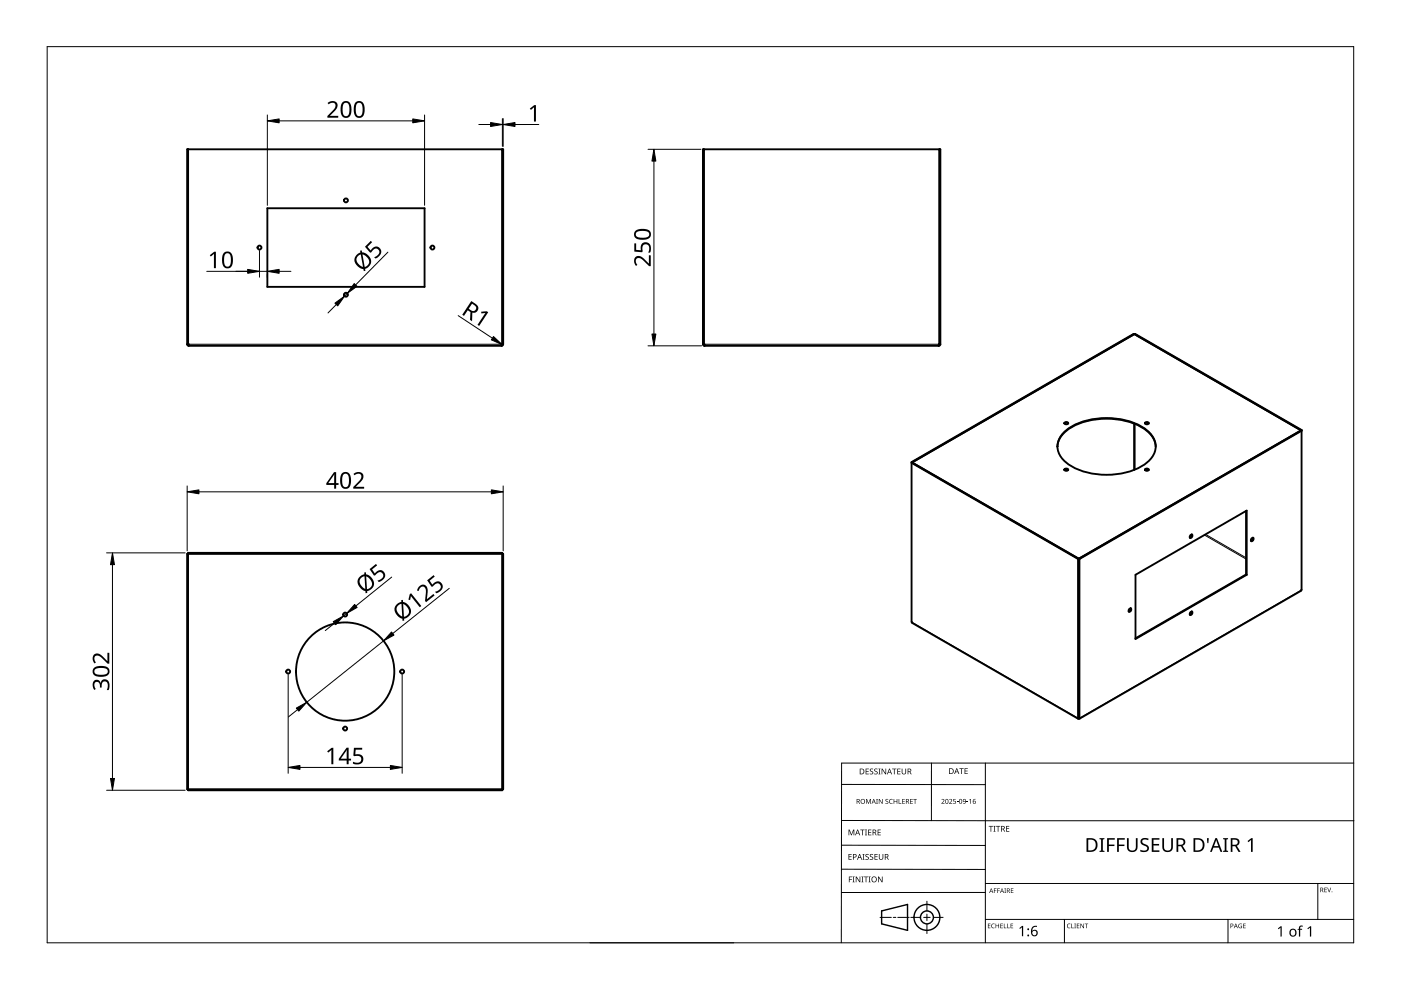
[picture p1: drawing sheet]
<svg xmlns="http://www.w3.org/2000/svg" width="297mm" height="210mm" viewBox="0 0 297 210" stroke-linecap="round" stroke-linejoin="round" font-family="sans-serif">
<g fill="none" stroke="#000" stroke-width=".4">
<path d="M39.8 31.7v41.3l.2 .2M39.8 31.8h.1M106.5 31.7v41.3M106.5 31.8h.1M106.5 31.7v41.3l-.2 .2M149.2 31.7v41.3l.2 .2M149.2 31.8h.1M149.2 31.7v41.3M199.2 31.8h.1M199.2 31.7v41.3l-.2 .2M56.7 44.2h33.3v16.6h-33.3zM39.7 73v-41.3h67v41.3"/>
<path d="M39.7 73h.3v.3M39.7 73l.3 .3M40 73.3h66.3M106.7 73l-.4 .3M106.7 73h-.4v.3M149 73v-41.3h50.4v41.3M149 73h.4v.3M149 73l.4 .3M149.4 73.3h49.6M199.4 73l-.4 .3M199.4 73h-.4v.3M240.5 70.8l-47.1 27.3"/>
<path d="M240.5 70.9l.2-.1 35.3 20.4M193.3 98v33.9l35.3 20.5M193.3 98l47.1-27.2 35.6 20.5-47.1 27.2M193.3 98l35.6 20.5M193.4 98.1h.1M193.4 98.1h-.1l35.3 20.4M225.6 91.6a14.7 14.7 0 0 1 13.1-2.5 9 9 0 0 1 6 4 4.1 4.1 0 0 1-1.8 5.2 15.7 15.7 0 0 1-16.5 0 4.1 4.1 0 0 1-.8-6.7zM225.7 99.5l.4-.2 .3 .2a.36 .36 0 0 1-.3 .3 .36 .36 0 0 1-.4-.3zM225.7 89.6l.4-.1 .3 .1a.36 .36 0 0 1-.3 .4 .36 .36 0 0 1-.4-.4zM226.5 99.7l-.4-.2-.4 .2M226.5 89.8l-.4-.2-.4 .2M240.5 89.8v9.8"/>
<path d="M242.8 89.6l.4-.1 .3 .1a.36 .36 0 0 1-.3 .4 .36 .36 0 0 1-.4-.4zM242.8 99.5l.4-.2 .3 .2a.36 .36 0 0 1-.3 .3 .36 .36 0 0 1-.4-.3zM243.6 89.8l-.4-.2-.4 .2M243.6 99.7l-.4-.2-.4 .2M245 94.7a5.3 5.3 0 0 0-3.1-4.2 16 16 0 0 0-15.5 .6 4.9 4.9 0 0 0-2.2 3.6M275.9 91.3l-47.2 27.2M275.9 91.3h.1M276 91.2v33.9l-.2 .1-46.9 27.2M276 91.2h-.2M106.5 117.4v-.2h-66.6v50.4h66.6v-.2M106.5 117.4v50h-66.7M228.6 118.5v33.8"/>
<path d="M228.7 118.5v33.9M228.7 118.5h-.1M228.7 118.6h.1M228.7 118.5v33.7M228.9 118.5v33.8M252.5 113.4l.1-.1a.36 .36 0 0 1 .1 .5 .36 .36 0 0 1-.5 .2zM252.7 113.3l-.1 .5-.3 .2M264.2 108.3v13.5M265.4 114.1l.2-.1a.36 .36 0 0 1 .1 .5 .36 .36 0 0 1-.5 .1zM265.6 114v.4l-.4 .3M239.5 129.1l.1-.1a.36 .36 0 0 1 .2 .5 .36 .36 0 0 1-.5 .1zM239.7 129v.4l-.4 .3"/>
<path d="M240.7 121.9l23.6-13.6v13.6l-23.6 13.6zM252.5 129.8l.1-.1a.36 .36 0 0 1 .1 .5 .36 .36 0 0 1-.5 .1zM252.7 129.7l-.1 .4-.3 .2M264.2 121.8l-23.5 13.5M264.2 121.8l.1 .1M228.6 152.3l-.1-.1 .2 .2M228.7 152.2l-.1 .1M228.7 152.2h.1M228.7 152.2l.2 .1M228.9 152.3l.1-.1-.3 .2M39.8 167.4h-.1v-50h67v50h-.2"/>
<circle cx="55" cy="52.5" r=".42"/>
<circle cx="73.3" cy="42.5" r=".42"/>
<circle cx="91.7" cy="52.5" r=".42"/>
<circle cx="73.3" cy="62.5" r=".42"/>
<circle cx="73.2" cy="130.3" r=".42"/>
<circle cx="61.1" cy="142.4" r=".42"/>
<circle cx="73.2" cy="154.5" r=".42"/>
<circle cx="73.2" cy="142.4" r="10.4"/>
<circle cx="85.3" cy="142.4" r=".42"/>
</g>
<path d="M40 73h66.3M149.4 73h49.6M255.4 113.4l8.8 5.1M255.6 113.3l8.6 5M193.4 131.9l35.1 20.3M275.9 125.1l-46.9 27.1M228.7 152.2h.1" fill="none" stroke="#000" stroke-width=".21"/>
<path d="M10 9.9h277v190h-277z" fill="none" stroke="#000" stroke-width=".21"/>
<g fill="none" stroke="#000" stroke-width=".21">
<path d="M178.4 179.2l30.5 .1M178.4 166.3l30.5 .1M178.5 174h108.6M197.5 161.8v12.2M208.9 161.8v38.1M287 161.8h-108.6v38.1M125.1 199.9h30.5M178.4 184.3h30.5M186.6 194.5h2.4M189.4 194.5h.5M190.4 194.5h2.4M193.1 194.5h2.1"/>
<path d="M195.8 194.5h1.4M196.5 191.1v2M196.5 193.8v1.4M196.5 195.9v2M197.9 194.5h2.1M208.9 189.2h-30.5M208.9 187.3h78.1M208.9 194.9h78.1M225.7 194.9v5M260.4 194.9v5M279.4 187.3v7.6"/>
</g>
<g fill="none" stroke="#000" stroke-width=".3">
<path d="M186.9 193.1l5.5-1.3v5.5l-5.5-1.4z"/>
<circle cx="196.5" cy="194.5" r="1.37"/>
<circle cx="196.5" cy="194.5" r="2.74"/>
</g>
<g fill="#000">
<path d="M179.9 175.9h.2l.4 1 .4-1h.2v1.2h-.1v-1.1l-.4 1.1h-.2l-.4-1.1 .1 1.1h-.2zM182.4 175.9h.9v.1h-.4v1.1h-.1v-1.1h-.4zM183.4 175.9h.4l-.1 .1v1l.1 .1h-.4l.1-.1v-1zM183.6 169.4h.2l.3 .8 .4-.8h.2v1h-.2v-.9l-.4 .9-.4-.9 .1 .9h-.2zM183.5 163h.7v.1h-.5v.4h.5v.1h-.5v.4h.5v.2h-.7zM184.1 175.9h.6v.1h-.5v.4h.5v.1h-.5v.5h.5v.1h-.6zM184.5 163.1l.4-.2 .2 .1v.1a.25 .25 0 0 0-.4-.1 .25 .25 0 0 0 0 .4 .4 .4 0 0 1 .5 .3 .4 .4 0 0 1-.3 .5 .4 .4 0 0 1-.5-.2h.1a.27 .27 0 0 0 .4 .1 .27 .27 0 0 0-.1-.4l-.3-.3zM185.4 163.1l.4-.2 .3 .1-.1 .1a.25 .25 0 0 0-.4-.1 .25 .25 0 0 0 0 .4 .4 .4 0 0 1 .5 .3 .4 .4 0 0 1-.3 .5 .4 .4 0 0 1-.5-.2h.1a.27 .27 0 0 0 .4 .1 .27 .27 0 0 0 0-.4l-.4-.3zM185.8 169.4h.3l-.1 .1v.8l.1 .1h-.3l.1-.1zM186.2 163h.5l-.2 .1v1l.2 .1h-.5l.2-.1v-1zM186.1 175.9h.6v.1h-.5v.4h.5v.1h-.5v.5h.5v.1h-.6zM186.3 169.4h.2l.5 .8v-.8h.1v1h-.1l-.6-.8v.8h-.1z"/>
<path d="M186.9 163h.2l.6 1v-1h.2v1.2h-.2l-.6-1v1h-.2zM187.8 169.5l.3-.1h.2v.2a.25 .25 0 0 0-.3-.1 .25 .25 0 0 0-.1 .3 .25 .25 0 0 0 .3 .1 .32 .32 0 0 1 0 .5 .32 .32 0 0 1-.5-.1 .25 .25 0 0 0 .4 .1 .25 .25 0 0 0 0-.4l-.3-.2zM188.6 169.5l.4-.1h.3l-.1 .2a.41 .41 0 0 0-.6 .3 .41 .41 0 0 0 .6 .4 .48 .48 0 0 1-.6-.1 .48 .48 0 0 1 0-.7zM189.1 163h1v.1h-.4v1.1h-.2v-1.1h-.4zM189.5 169.4h.1v.4h.5v-.4h.1v1h-.1v-.5h-.5v.5h-.1zM190.5 169.4h.2v.9h.4v.1h-.6zM190.2 163h.7v.1h-.5v.4h.5v.1h-.5v.4h.5v.2h-.7zM191.3 169.4h.5v.1h-.4v.3h.4v.1h-.4v.4h.4v.1h-.5zM191.2 163h.1v.8a.32 .32 0 0 0 .3 .3 .32 .32 0 0 0 .4-.4v-.7h.1v.7a.47 .47 0 0 1-.5 .5 .47 .47 0 0 1-.4-.5zM193 169.4h.5v.1h-.4v.3h.4v.1h-.4v.4h.4v.1h-.5zM193.6 169.4h.8v.1h-.3v.9h-.2v-.9h-.3zM199.6 169.5a.37 .37 0 0 1 .6 0 .37 .37 0 0 1-.2 .6l-.2 .2h.5v.1h-.7l.3-.4a.27 .27 0 0 0 .2-.3 .27 .27 0 0 0-.4-.1z"/>
<path d="M201.2 169.5a.37 .37 0 0 1 .6 0 .37 .37 0 0 1-.2 .6l-.2 .2h.5v.1h-.7l.3-.4a.27 .27 0 0 0 .3-.3 .27 .27 0 0 0-.5-.1zM202.1 169.4h.5v.1h-.4v.3a.34 .34 0 0 1 .5 .2 .34 .34 0 0 1-.2 .4 .34 .34 0 0 1-.4-.1 .29 .29 0 0 0 .4 0 .29 .29 0 0 0 0-.4 .29 .29 0 0 0-.4 0zM202.8 170l.4 .1zM203.4 162.9h.9v.1h-.4v1.1h-.1v-1.1h-.4zM204.9 170l.4 .1zM204.5 162.9h.7v.1h-.5v.4h.4v.1h-.4v.5h.5v.1h-.7zM205.5 169.6l.4-.2v1h-.2v-.9zM209.6 175.1h.9v.2h-.3v1h-.2v-1h-.4zM210.6 175.1h.5l-.2 .1v1l.2 .1h-.5l.2-.1v-1zM211.2 175.1h.9v.2h-.4v1h-.2v-1h-.3zM213.3 175.1h.7v.2h-.5v.3h.5v.2h-.5v.4h.5v.1h-.7zM238.9 177.7h.4v1.9a.76 .76 0 0 0 .8 .7 .76 .76 0 0 0 .7-.7v-1.9h.4v1.9a1.12 1.12 0 0 1-1.1 1.1 1.12 1.12 0 0 1-1.2-1.1z"/>
<path d="M241.9 178a1.38 1.38 0 0 1 1.6-.2l-.1 .3-.3-.1a.55 .55 0 0 0-.9 .3 .55 .55 0 0 0 .6 .7 .88 .88 0 0 1 .8 1.1 .88 .88 0 0 1-1.3 .6l-.5-.2v-.3h.2a.82 .82 0 0 0 1.2-.3l-.1-.4-.4-.2a.88 .88 0 0 1-.8-1.3zM246.4 177.7h.4v1.9a.76 .76 0 0 0 .8 .7 .76 .76 0 0 0 .7-.7v-1.9h.4v1.9a1.12 1.12 0 0 1-1.1 1.1 1.12 1.12 0 0 1-1.2-1.1zM255.9 177.7h.4l-.1 1.1h-.2zM180 185.8h.7v.2h-.6v.4h.5v.1h-.5v.6h-.1zM179.9 181.1h.7v.1h-.5v.4h.4v.1h-.4v.5h.5v.1h-.7zM180.8 185.8h.4l-.1 .2v.9l.1 .2h-.4l.1-.2v-.9zM181.4 185.8h.2l.7 1.1v-1.1h.1v1.3h-.2l-.6-1v1h-.2zM182.6 185.8h.5l-.2 .2v.9l.2 .2h-.5l.2-.2v-.9zM182.9 181.1h.4l-.1 .1v1l.1 .1h-.4l.1-.1v-1zM183.2 185.8h.9v.2h-.4v1.1h-.2v-1.1h-.3zM183.5 181.2l.5-.1h.2v.2a.25 .25 0 0 0-.4-.1 .25 .25 0 0 0 0 .4 .4 .4 0 0 1 .4 .3 .4 .4 0 0 1-.2 .4 .4 .4 0 0 1-.5-.2 .27 .27 0 0 0 .5 .1 .27 .27 0 0 0-.1-.4l-.4-.3zM184.2 185.8h.4l-.1 .2v.9l.1 .2h-.4l.1-.2v-.9z"/>
<path d="M184.5 181.2l.4-.1h.2v.2a.25 .25 0 0 0-.4-.1 .25 .25 0 0 0 0 .4 .4 .4 0 0 1 .5 .3 .4 .4 0 0 1-.3 .4 .4 .4 0 0 1-.5-.2h.1a.27 .27 0 0 0 .4 .1 .27 .27 0 0 0-.1-.4l-.3-.3zM185.4 181.1h.7v.1h-.5v.4h.5v.1h-.5v.5h.5v.1h-.7zM186.2 185.8h.1l.7 1.1v-1.1h.1v1.3h-.2l-.6-1v1h-.1zM186.3 181.1h.2v.8a.32 .32 0 0 0 .3 .3 .32 .32 0 0 0 .3-.3v-.8h.2v.8a.47 .47 0 0 1-.5 .4 .47 .47 0 0 1-.5-.4zM209.5 195.8h.5l-.4 .1v.3h.4l-.4 .1v.4l.4 .1h-.5zM210.3 196l.3-.2 .3 .1v.1a.39 .39 0 0 0-.6 .3 .39 .39 0 0 0 .6 .4 .46 .46 0 0 1-.7-.1 .46 .46 0 0 1 .1-.6zM210.7 188.4h.6l-.4 .1v.3h.4l-.4 .1v.4h-.2zM211.4 188.4h.6l-.4 .1v.3h.4l-.4 .1v.4h-.2zM211.1 195.8h.1v.4h.5v-.4h.1v1h-.1v-.5h-.5v.5h-.1zM212.1 195.8h.5l-.4 .1v.3h.4l-.4 .1v.4l.4 .1h-.5zM212.8 195.8h.2v.9l.4 .1h-.6zM212.9 188.4h.4l-.1 .1 .1 .8h-.4l.2-.1z"/>
<path d="M213.6 195.8h.1v.9l.4 .1h-.5zM214.3 195.8h.5l-.4 .1v.3h.4l-.4 .1v.4l.4 .1h-.5zM214.3 188.4h.6l-.5 .1v.3h.4l-.4 .1v.3l.5 .1h-.6zM216.1 196.8l.6-.5h.2v2.2h-.2v-1.9l-.4 .4zM226.3 196l.4-.2 .3 .1-.1 .1a.39 .39 0 0 0-.6 .3 .39 .39 0 0 0 .6 .4 .46 .46 0 0 1-.6-.1 .46 .46 0 0 1 0-.6zM227.1 195.8h.2v.9l.4 .1h-.6zM227.8 195.8h.3l-.1 .1 .1 .9h-.3l.1-.1zM228.3 195.8h.5l-.4 .1v.3h.4l-.4 .1v.4l.4 .1h-.5zM229.1 195.8h.1l.5 .8v-.8h.1v1h-.1l-.5-.8v.8h-.1zM230 195.8h.7l-.3 .1v.9h-.1v-.9zM233.1 177.7h1.1v.2l-.4 .1v2.3l.4 .1v.2h-1.1v-.2l.4-.1v-2.3l-.4-.1zM234.7 177.7h1.7v.3h-1.3v1.1h1.2v.3h-1.2v1.2h-.4z"/>
<path d="M236.8 177.7h1.7v.3h-1.3v1.1h1.2v.3h-1.2v1.2h-.4zM244.2 177.7h1.6v.3h-1.2v.9h1.1v.4h-1.1v1h1.2v.3h-1.6zM259.3 177.7h1.1v.2l-.4 .1v2.3l.4 .1v.2h-1.1v-.2l.4-.1v-2.3l-.4-.1zM262.7 196l.6-.1-.1 .1a.4 .4 0 0 0-.5 .3 .4 .4 0 0 0 .5 .4v-.3l-.2-.1h.3v.5a.53 .53 0 0 1-.7-.1 .53 .53 0 0 1 .1-.7zM263.6 195.8h.5l-.4 .1v.3h.4l-.4 .1v.4l.4 .1h-.5zM264.5 178.3l.8-.6h.3v2.9h-.4l.1-2.5-.6 .5zM270.9 196.8l.6-.4h.2v2.2h-.2v-1.9l-.4 .3zM275.5 196.4l.7-.1v.2h-.4l-.1 .2v.2h.4v.2h-.4v1.5h-.3v-1.5h-.3l.3-.2zM277.2 196.8l.6-.4h.2v2.2h-.3v-1.9l-.4 .3zM280.8 188.2h.5l-.4 .1v.3h.4l-.4 .1v.4l.4 .1h-.5zM281.4 188.2h.1l.3 .8 .3-.8h.1l-.3 1h-.1z"/>
<path d="M181.6 169.4h.3a.29 .29 0 0 1 .4 .2 .29 .29 0 0 1-.2 .4l.3 .4h-.2l-.2-.4h-.2v.4h-.2zM181.8 169.5v.4h.1a.2 .2 0 0 0 .2-.2 .2 .2 0 0 0-.2-.2z"/>
<path d="M181.8 175.9h.1l.5 1.2h-.2l-.1-.4h-.5l-.2 .4h-.1zM181.8 176l-.2 .6h.4z"/>
<path d="M182.3 163h.4a.61 .61 0 0 1 .6 .6 .61 .61 0 0 1-.7 .6h-.3zM182.4 163.1v.9h.2a.48 .48 0 0 0 .5-.4 .48 .48 0 0 0-.5-.5z"/>
<path d="M182.4 169.9a.51 .51 0 0 1 1 0 .51 .51 0 0 1-1 0zM182.6 169.9a.4 .4 0 0 0 .8 0 .4 .4 0 0 0-.8 0z"/>
<path d="M185 175.9h.3a.35 .35 0 0 1 .5 .2 .35 .35 0 0 1-.3 .5l.4 .5h-.2l-.3-.5h-.2v.5h-.2zM185.2 176v.5h.1a.23 .23 0 0 0 .3-.3 .23 .23 0 0 0-.3-.2z"/>
<path d="M185.2 169.4l.5 1-.3-.3h-.4l-.2 .3zM185.2 169.5l-.1 .5h.3z"/>
<path d="M188.5 163h.2l.4 1.2h-.1l-.2-.4h-.5l-.1 .4h-.2zM188.6 163.1l-.2 .6h.4z"/>
<path d="M192.1 169.4h.3a.29 .29 0 0 1 .3 .2 .29 .29 0 0 1-.2 .4l.3 .4h-.1l-.3-.4h-.2v.4h-.1zM192.2 169.5v.4h.2a.2 .2 0 0 0 .2-.2 .2 .2 0 0 0-.3-.2z"/>
<path d="M192.4 163h.4a.35 .35 0 0 1 .4 .2 .35 .35 0 0 1-.2 .4l.3 .6h-.2l-.3-.5h-.2v.5h-.2zM192.6 163.1v.4h.2a.23 .23 0 0 0 .3-.2 .23 .23 0 0 0-.3-.2z"/>
<path d="M200.5 169.5l.4-.1 .2 .2v.5l-.2 .3h-.3l-.2-.2zM200.6 169.6v.1a.37 .37 0 0 0-.1 .4 .37 .37 0 0 0 .4 .2 .4 .4 0 0 0 .1-.5 .4 .4 0 0 0-.4-.2z"/>
<path d="M201.2 162.9h.4a.61 .61 0 0 1 .6 .6 .61 .61 0 0 1-.6 .6h-.4zM201.4 163v1h.1a.48 .48 0 0 0 .5-.5 .48 .48 0 0 0-.4-.5z"/>
<path d="M202.8 162.9h.1l.5 1.2h-.2l-.1-.4h-.5l-.1 .4h-.2zM202.8 163l-.1 .6h.3z"/>
<path d="M203.5 169.5l.3-.1 .2 .2v.5l-.2 .3h-.3l-.1-.2zM203.5 169.6v.1a.37 .37 0 0 0-.1 .4 .37 .37 0 0 0 .4 .2 .4 .4 0 0 0 .1-.5 .4 .4 0 0 0-.4-.2z"/>
<path d="M204.2 169.5a.49 .49 0 0 1 .6 .4 .49 .49 0 0 1-.4 .5l-.2-.1h.4l.1-.4a.32 .32 0 0 1-.5 .1 .32 .32 0 0 1 0-.5zM204.3 169.7a.22 .22 0 0 0 .4 0 .22 .22 0 0 0-.4 0z"/>
<path d="M206.4 169.5l.4-.1-.3 .2-.1 .3a.35 .35 0 0 1 .5 .2 .35 .35 0 0 1-.4 .4 .35 .35 0 0 1-.3-.4zM206.4 170.1a.22 .22 0 0 0 .4 0 .22 .22 0 0 0-.4 0z"/>
<path d="M212.3 175.1h.3a.35 .35 0 0 1 .4 .3 .35 .35 0 0 1-.2 .4l.3 .5h-.2l-.3-.5h-.2v.5h-.1zM212.4 175.2v.5h.2a.23 .23 0 0 0 .3-.2 .23 .23 0 0 0-.3-.3z"/>
<path d="M230.4 177.7h.9a1.46 1.46 0 0 1 1.4 1.5 1.46 1.46 0 0 1-1.5 1.4h-.8zM230.7 178v2.3h.4a1.14 1.14 0 0 0 1.2-1.1 1.14 1.14 0 0 0-1.1-1.2z"/>
<path d="M249.4 177.7h.9a.84 .84 0 0 1 1 .6 .84 .84 0 0 1-.6 1l.8 1.3h-.4l-.7-1.2h-.6v1.2h-.4zM249.8 178v1.1h.5a.56 .56 0 0 0 .6-.5 .56 .56 0 0 0-.7-.6z"/>
<path d="M253 177.7h.9a1.46 1.46 0 0 1 1.5 1.5 1.46 1.46 0 0 1-1.5 1.4h-.9zM253.4 178v2.3h.4a1.14 1.14 0 0 0 1.2-1.1 1.14 1.14 0 0 0-1.1-1.2z"/>
<path d="M260.9 177.7h.8a.84 .84 0 0 1 1.1 .6 .84 .84 0 0 1-.6 1l.8 1.3h-.4l-.7-1.2h-.6v1.2h-.4zM261.3 178v1.1h.4a.56 .56 0 0 0 .7-.5 .56 .56 0 0 0-.7-.6z"/>
<path d="M180.8 181.1h.4a.41 .41 0 0 1 .4 .5 .41 .41 0 0 1-.6 .2v.5h-.2zM181 181.2v.5a.29 .29 0 0 0 .5-.3 .29 .29 0 0 0-.5-.2z"/>
<path d="M182.2 181.1h.1l.5 1.2h-.2l-.1-.4h-.5l-.1 .4h-.2zM182.3 181.2l-.2 .6h.3z"/>
<path d="M184.7 186.5a.61 .61 0 0 1 1.2 0 .61 .61 0 0 1-1.2 0zM184.9 186.5a.45 .45 0 0 0 .9 0 .45 .45 0 0 0-.9 0z"/>
<path d="M187.6 181.1h.3a.35 .35 0 0 1 .5 .2 .35 .35 0 0 1-.3 .4l.4 .6h-.2l-.3-.5h-.3v.5h-.1zM187.7 181.2v.5h.2a.23 .23 0 0 0 .3-.3 .23 .23 0 0 0-.3-.2z"/>
<path d="M210.1 188.4l.5 .9-.2-.3h-.4l-.3 .3zM210.2 188.5l-.2 .4h.3z"/>
<path d="M212.4 188.4l.5 .9-.3-.3h-.3l-.3 .3zM212.4 188.5l-.1 .4h.3z"/>
<path d="M213.5 188.4h.2a.28 .28 0 0 1 .4 .2 .28 .28 0 0 1-.2 .3l.3 .4-.4-.4h-.2v.4h-.1zM213.6 188.5v.3h.1a.19 .19 0 0 0 .3-.2 .19 .19 0 0 0-.3-.1z"/>
<path d="M218.9 196.5l.3-.2a.38 .38 0 0 1 .7 .2 .74 .74 0 0 0-1 .9 .7 .7 0 0 1 1 .2 .7 .7 0 0 1-.4 1 .7 .7 0 0 1-.9-.6v-.9zM218.8 197.8a.5 .5 0 0 0 1 0 .5 .5 0 0 0-1 0z"/>
<path d="M257.7 177.7h.3l1.2 2.9h-.4l-.4-.9h-1.1l-.4 .9h-.4zM257.8 178.1l-.4 1.3h.9z"/>
<path d="M260.9 195.8h.2a.32 .32 0 0 1 .4 .4 .32 .32 0 0 1-.5 .2v.4h-.1zM261 195.9v.4a.24 .24 0 0 0 .4-.2 .24 .24 0 0 0-.4-.2z"/>
<path d="M262 195.8l.4 1-.2-.3h-.4l-.2 .3zM262 196l-.1 .4h.3z"/>
<path d="M273.6 197.1a.82 .82 0 0 1 1.2 .1 .82 .82 0 0 1-.2 1.2 .82 .82 0 0 1-1.2-.4zM273.8 197.2a.6 .6 0 0 0-.1 .8 .6 .6 0 0 0 .8 .2l.1-.3a.53 .53 0 0 0-.1-.6 .53 .53 0 0 0-.7-.1z"/>
<path d="M279.9 188.2h.3a.28 .28 0 0 1 .3 .2 .28 .28 0 0 1-.1 .3l.2 .5-.3-.4h-.2v.4h-.2zM280.1 188.3v.4h.1a.19 .19 0 0 0 .2-.2 .19 .19 0 0 0-.2-.2z"/>
<circle cx="218" cy="198.3" r=".2"/>
<circle cx="218" cy="197" r=".2"/>
<circle cx="282.4" cy="189.1" r=".09"/>
</g>
<g fill="none" stroke="#000" stroke-width=".21">
<path d="M56.7 24.4v19.1M59.2 25.6h28.3M90 24.4v19.1M101.5 26.4h2.5M106.5 25.1v5.9M106.5 26.4h7.7M106.7 25.1v5.9M137.4 31.7h11.2M138.6 34.2v36.6M43.8 57.5h12.9M55 53.1v5.7M56.7 58.2v.6"/>
<path d="M59.2 57.5h2.5M82.2 53.5l-6.8 6.9M71.3 64.6l-1.8 1.7M73.6 62.2l-.5 .6M97.1 66.9l9.4 6.2M137.4 73.3h11.3M22.6 117.2h16.7M23.8 119.7v45.4M39.7 103v13.8M42.2 104.3h62M106.7 103v13.8M70.9 132.1l-1.9 1.6"/>
<path d="M73.5 130l-.6 .6M81.3 135.9l-16.3 13M83.1 122.4l-7.6 6.1M95.3 124.7l-12 9.6M61.1 143v21M63.1 150.5l-2 1.5M85.3 143v21M22.6 167.6h16.7M63.6 162.7h19.2"/>
</g>
<g fill="#000">
<path d="M69.4 21.8a1.16 1.16 0 0 1 1.4-.4 1.16 1.16 0 0 1 .8 1.2l-.4 .6-1.2 1.4h1.7v.4h-2.3v-.4l1.1-1.1a.98 .98 0 0 0 .3-1.7h-.5l-.6 .3zM112.3 23l1-.7h.3v3.5h-.4v-3.1l-.6 .6zM44.5 54.1l.9-.7h.4v3.5h-.4v-3.1l-.7 .6zM78.6 51.1l.3 .2-1 1 .7 .8a1.17 1.17 0 0 1 1.9-.6 1.17 1.17 0 0 1-.3 2l-.6 .3-.3-.3a1.03 1.03 0 0 0 .9-1.6 .93 .93 0 0 0-1.5 .6l-.2 .1-1.1-1.3zM134.5 51.6h.4v1.4l1 .1a1.17 1.17 0 0 1 .9-1.8 1.17 1.17 0 0 1 1.2 1.6l-.2 .7h-.4a1.03 1.03 0 0 0 .3-1.1 1.03 1.03 0 0 0-.8-.7 .93 .93 0 0 0-.6 1.5l-.2 .2-1.6-.2zM134.7 54.6a1.5 1.5 0 0 1 2.1 .6l.8 .7v-1.8h.4v2.3h-.4l-1.1-1.1a.98 .98 0 0 0-1.7-.2v.4l.3 .7-.3 .2a1.47 1.47 0 0 1-.1-1.8zM102 66.1l1.2-.1 .3 .2-1.9 2.9-.4-.2 1.7-2.6-.8 .2zM74.9 100.5a1.16 1.16 0 0 1 1.4-.4 1.16 1.16 0 0 1 .7 1.1l-.3 .7-1.3 1.3h1.8v.4h-2.3v-.4l1.1-1.1a.98 .98 0 0 0 .3-1.6h-.5l-.6 .3zM19.9 138.8a1.5 1.5 0 0 1 2.1 .6l.8 .8v-1.8h.4v2.3h-.4l-1.1-1.1a.98 .98 0 0 0-1.7-.2v.4l.3 .6-.3 .3a1.47 1.47 0 0 1-.1-1.9zM78.4 120.7l1.3-1.1 .3 .3-1.1 .8 .6 .9a1.17 1.17 0 0 1 1.9-.4 1.17 1.17 0 0 1-.5 1.9l-.6 .3-.3-.3a1.03 1.03 0 0 0 1.1-1.5 .93 .93 0 0 0-1.6 .4h-.2zM86.9 126l.3-.2 2.1 2.7-.3 .3-1.9-2.4-.2 .8-.3-.1zM90.6 123l1.3-1.1 .3 .3-1.1 .9 .6 .9a1.17 1.17 0 0 1 1.9-.4 1.17 1.17 0 0 1-.5 1.9l-.6 .3-.3-.3a1.03 1.03 0 0 0 1.1-1.5 .93 .93 0 0 0-1.6 .4h-.2z"/>
<path d="M88.8 124.4a1.06 1.06 0 0 1 1.3-.3 1.06 1.06 0 0 1 .6 1.2l-.2 1.7 1.4-1.1 .2 .3-1.8 1.5-.2-.3 .2-1.6a.98 .98 0 0 0-.9-1.4l-.3 .3-.3 .6-.4-.1zM19.9 144.4a.85 .85 0 0 1 .9-.2 .85 .85 0 0 1 .6 .6 .93 .93 0 0 1 1-.8 .93 .93 0 0 1 .8 1.1l-.2 1.2h-.4a1.24 1.24 0 0 0-.3-1.8 .71 .71 0 0 0-.7 .9v.4h-.4a.81 .81 0 0 0-.1-.9 .81 .81 0 0 0-.8-.3 1.02 1.02 0 0 0 0 1.5l-.3 .2a1.65 1.65 0 0 1-.1-1.9zM75 158.6h1.8v.3h-1.4l-.1 1.1a1.17 1.17 0 0 1 1.8 .9 1.17 1.17 0 0 1-1.6 1.2l-.7-.2v-.4a1.03 1.03 0 0 0 1.8-.5 .93 .93 0 0 0-1.5-.7l-.2-.1zM69.4 159.3l.9-.7h.4v3.4h-.4v-3l-.7 .6z"/>
<path d="M72.6 21.7a1.16 1.16 0 0 1 1.4-.1 1.16 1.16 0 0 1 .5 1.2 1.69 1.69 0 0 1-1 2.2 1.27 1.27 0 0 1-1.3-1.6l.1-1.1zM72.9 22a2.16 2.16 0 0 0 .3 2.6 .82 .82 0 0 0 .9-1 1.35 1.35 0 0 0-.7-1.8z"/>
<path d="M75.4 21.7a1.16 1.16 0 0 1 1.4-.1 1.16 1.16 0 0 1 .5 1.2 1.69 1.69 0 0 1-1 2.2 1.27 1.27 0 0 1-1.3-1.6l.1-1.1zM75.7 22a2.16 2.16 0 0 0 .3 2.6 .82 .82 0 0 0 .9-1 1.35 1.35 0 0 0-.7-1.8z"/>
<path d="M47.5 53.6a1.16 1.16 0 0 1 1.3-.1 1.16 1.16 0 0 1 .6 1.2 1.69 1.69 0 0 1-1 2.2 1.27 1.27 0 0 1-1.3-1.6l.1-1.1zM47.8 53.9a2.16 2.16 0 0 0 .3 2.6 .82 .82 0 0 0 .8-1 1.35 1.35 0 0 0-.7-1.8z"/>
<path d="M76.3 53.2l.4-.1 .1 .4a1.81 1.81 0 0 1 1.8 1.4 1.81 1.81 0 0 1-1 2l-.2 .1 .1 .4-.4 .1-.1-.4a1.84 1.84 0 0 1-1.7-1.2 1.84 1.84 0 0 1 .5-2.1l.6-.3zM76.8 53.9l.5 2.7a1.23 1.23 0 0 0 1-1.1 1.23 1.23 0 0 0-.8-1.2zM75.9 54.3l-.1 .2a1.34 1.34 0 0 0 .7 1.9l.5 .2-.5-2.7z"/>
<path d="M134.7 49a2.6 2.6 0 0 1 3.2 .2 1.22 1.22 0 0 1-.2 1.3 1.22 1.22 0 0 1-1.3 .3 1.53 1.53 0 0 1-2-1zM135 49.2a.75 .75 0 0 0 0 1 .75 .75 0 0 0 .9 .2h1a.69 .69 0 0 0 .8-.7 .69 .69 0 0 0-.8-.7h-1.3z"/>
<path d="M99.9 63.8l.8 .6a1 1 0 0 1 .7 1.2 1 1 0 0 1-1.3 .7v1.8l-.4-.3v-1.6l-.5-.4-.8 1.2-.4-.3zM100.1 64.4l-.7 1.1 .4 .3a.67 .67 0 0 0 1.1-.1 .67 .67 0 0 0-.4-1z"/>
<path d="M70.8 100.1h.5v2.3h.5v.4h-.5v.8h-.4v-.8h-1.7v-.3zM70.9 100.6l-1.3 1.8h1.3z"/>
<path d="M72.6 100.3a1.16 1.16 0 0 1 1.3-.1 1.16 1.16 0 0 1 .5 1.2 1.69 1.69 0 0 1-1 2.2 1.27 1.27 0 0 1-1.3-1.5l.1-1zM72.8 100.6a2.16 2.16 0 0 0 .3 2.7 .82 .82 0 0 0 .9-1.1 1.35 1.35 0 0 0-.7-1.8z"/>
<path d="M76.3 122.3l1-.5-.1-.4 .4-.1v.5a1.81 1.81 0 0 1 1.7 1.5 1.81 1.81 0 0 1-1.3 2h-.2l.1 .4-.4 .1v-.5a1.9 1.9 0 0 1-1.2-3zM77.6 122.2l.2 2.7a1.23 1.23 0 0 0 1.1-1 1.23 1.23 0 0 0-.7-1.3zM76.6 122.5l-.1 .1a1.34 1.34 0 0 0 .6 2.1l.4 .2-.2-2.7z"/>
<path d="M84.1 128.1l1-.5v-.4h.3l.1 .4a1.81 1.81 0 0 1 1.6 1.6 1.81 1.81 0 0 1-1.2 1.9l-.2 .1v.4h-.4v-.4a1.9 1.9 0 0 1-1.2-3.1zM85.5 128.1l.1 2.7a1.23 1.23 0 0 0 1.1-1 1.23 1.23 0 0 0-.6-1.3zM84.4 128.4l-.1 .1a1.34 1.34 0 0 0 .6 2l.4 .2-.2-2.7z"/>
<path d="M19.9 141.7a2.6 2.6 0 0 1 3.2 .1 1.22 1.22 0 0 1-.2 1.3 1.22 1.22 0 0 1-1.3 .4 1.53 1.53 0 0 1-2-1zM20.2 141.9a.75 .75 0 0 0 0 .9 .75 .75 0 0 0 .9 .3l1-.1a.69 .69 0 0 0 .8-.7 .69 .69 0 0 0-.8-.6h-1.3z"/>
<path d="M73.5 158.5h.4v2.4h.5v.3h-.5v.8h-.4v-.8h-1.7v-.3zM73.5 159l-1.2 1.9h1.2z"/>
</g>
<g fill="#000" stroke="#000" stroke-width=".21">
<path d="M56.7 25.6l2.5-.4v.8zM87.5 25.2l2.5 .4-2.5 .4zM104 26l2.5 .4-2.5 .4zM106.7 26.4l2.5-.4v.8zM138.6 31.7l.5 2.5h-.9zM52.5 57.1l2.5 .4-2.5 .4zM56.7 57.5l2.5-.4v.8zM71 64.3l2.1-1.5-1.5 2.1zM75.1 60.1l.6 .6-2.1 1.5zM104.6 71.4l1.9 1.7-2.3-1zM138.2 70.8h.9l-.5 2.5zM23.8 117.2l.5 2.5h-.9z"/>
<path d="M39.7 104.3l2.5-.4v.8zM104.2 103.9l2.5 .4-2.5 .4zM70.6 131.8l2.3-1.2-1.7 1.9zM75.2 128.1l.5 .7-2.2 1.2zM83 134l.5 .6-2.2 1.3zM62.8 150.1l2.2-1.2-1.6 1.9zM23.4 165.1h.9l-.5 2.5zM61.1 162.7l2.5-.4v.8zM82.8 162.3l2.5 .4-2.5 .4z"/>
</g>
</svg>
